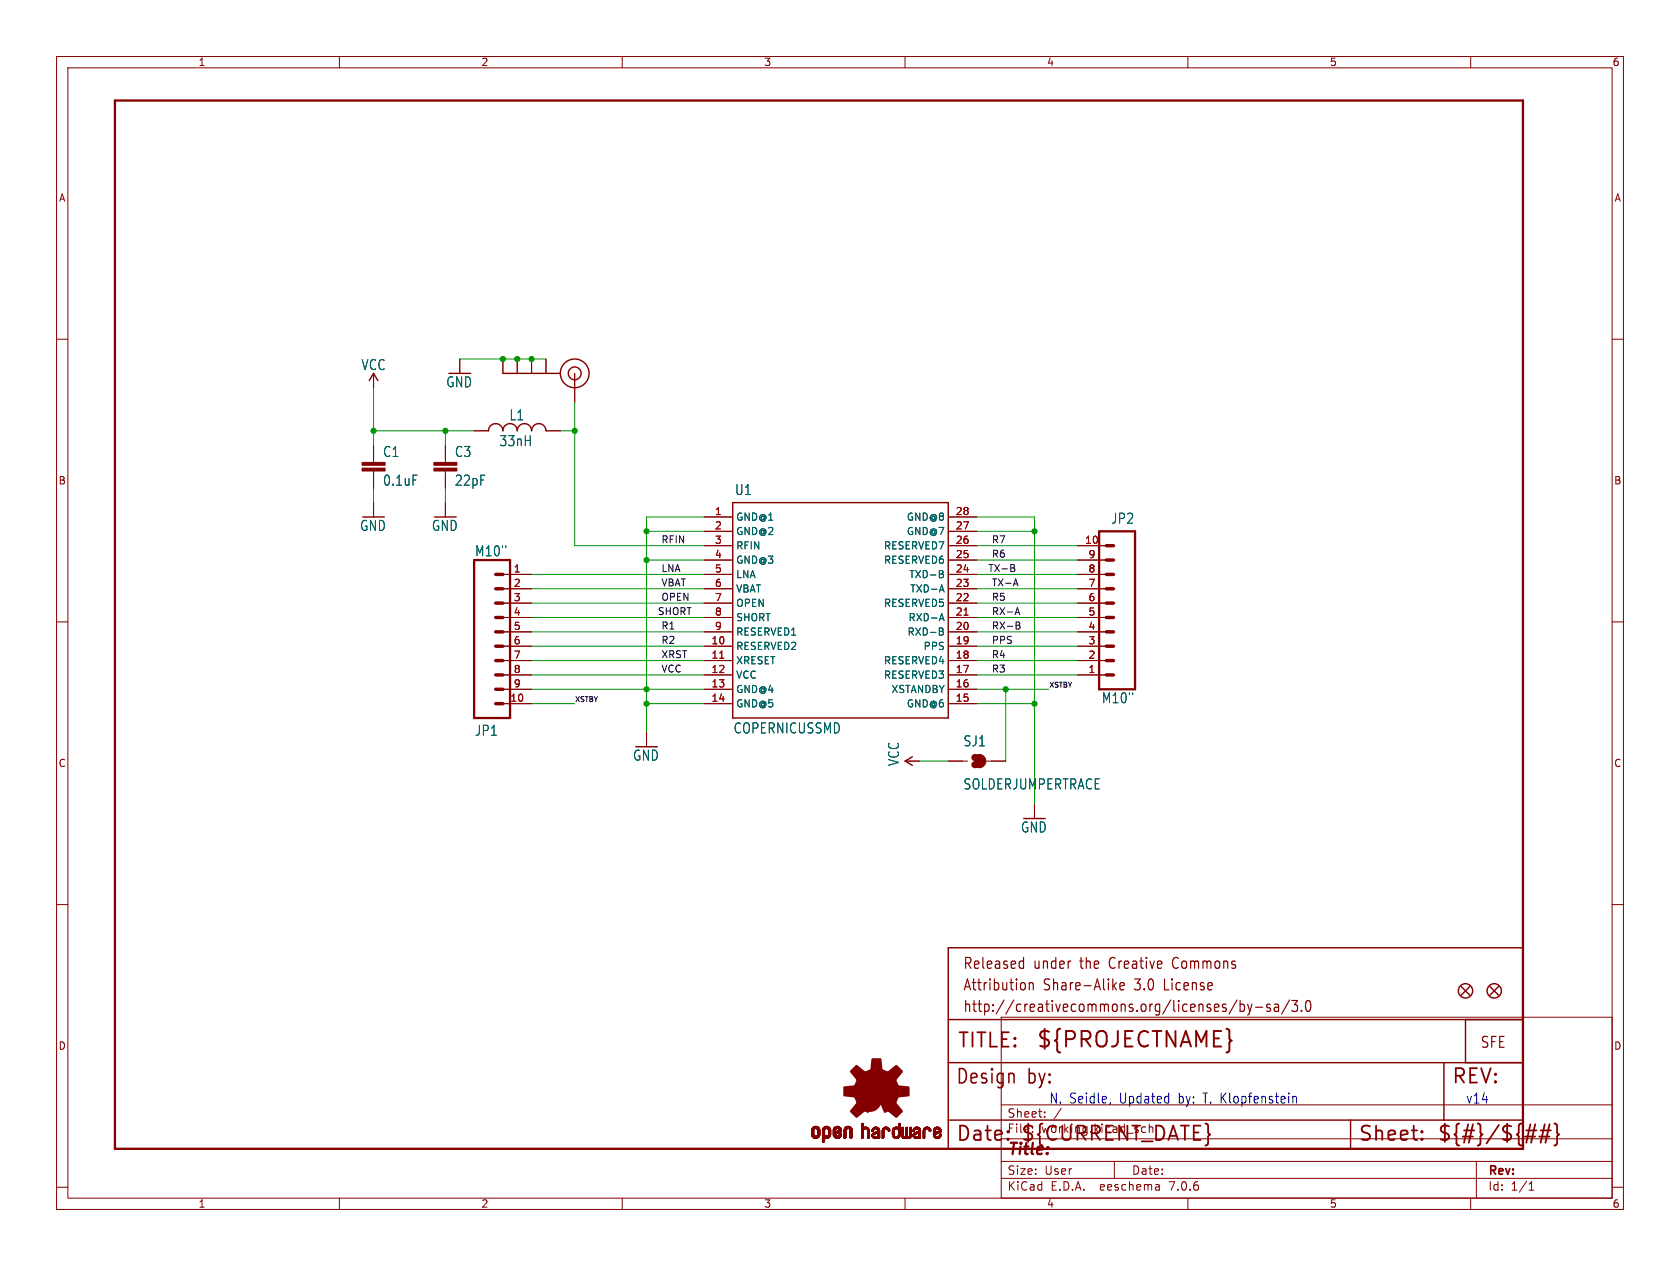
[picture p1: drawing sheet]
<svg xmlns="http://www.w3.org/2000/svg" width="297mm" height="224mm" viewBox="0 0 297 224" stroke-linecap="round" stroke-linejoin="round" font-family="sans-serif">
<defs><g id="words">
<text font-size="3.8" fill="#840000" x="183.1" y="185.7">${PROJECTNAME}</text>
<g font-size="3.5" fill="#840000">
<text x="169.2" y="185.7">TITLE:</text>
<text x="168.9" y="192.1">Design</text>
<text x="181.6" y="192.1">by:</text>
<text x="256.5" y="192.1">REV:</text>
<text x="168.9" y="202.2">Date:</text>
<text x="180.3" y="202.2">${CURRENT_DATE}</text>
<text x="240" y="202.2">Sheet:</text>
<text x="254" y="202.2">${#}/${##}</text>
</g>
<text font-size="2.8" fill="#840000" x="178" y="204.8">Title:</text>
<g font-size="2.7" fill="#840000">
<text x="170.2" y="171.7">Released</text>
<text x="182.7" y="171.7">under</text>
<text x="191.1" y="171.7">the</text>
<text x="196.5" y="171.7">Creative</text>
<text x="208" y="171.7">Commons</text>
<text x="170.2" y="175.5">Attribution</text>
<text x="170.2" y="179.3">http://creativecommons.org/licenses/by-sa/3.0</text>
<text x="184.5" y="175.5">Share-Alike</text>
<text x="200.8" y="175.5">3.0</text>
<text x="206.2" y="175.5">License</text>
<text x="261.6" y="185.6">SFE</text>
</g>
<g font-size="2.5" fill="#006464">
<text x="63.8" y="65.7">VCC</text>
<text x="78.8" y="68.7">GND</text>
<text x="90" y="74.6">L1</text>
<text x="67.6" y="81">C1</text>
<text x="80.3" y="81">C3</text>
<text x="88.2" y="79.1">33nH</text>
<text x="67.6" y="86.1">0.1uF</text>
<text x="80.3" y="86.1">22pF</text>
<text x="129.8" y="87.8">U1</text>
<text x="63.6" y="94.1">GND</text>
<text x="76.3" y="94.1">GND</text>
<text x="196.3" y="92.9">JP2</text>
<text x="83.9" y="98.6">M10&quot;</text>
<text x="194.7" y="124.6">M10&quot;</text>
<text x="83.9" y="130.4">JP1</text>
<text x="129.6" y="129.9">COPERNICUSSMD</text>
<text x="111.8" y="134.8">GND</text>
<text x="159.1" y="135.6" transform="rotate(-90 159.1 135.6)">VCC</text>
<text x="170.2" y="132.2">SJ1</text>
<text x="170.2" y="139.8">SOLDERJUMPERTRACE</text>
<text x="180.4" y="147.5">GND</text>
</g>
<g font-size="2.5" fill="#0000c2">
<text x="185.4" y="195.3">N. Seidle,</text>
<text x="198" y="195.3">Updated</text>
<text x="208.5" y="195.3">by:</text>
<text x="213" y="195.3">T. Klopfenstein</text>
<text x="259.1" y="195.3">v14</text>
</g>
<g font-size="2.1" fill="#840000">
<text x="178" y="197.9">Sheet:</text>
<text x="178" y="200.6">File:</text>
<text x="184.1" y="200.6">working.kicad_sch</text>
<text x="178" y="208">Size:</text>
<text x="184.7" y="208">User</text>
<text x="200" y="208">Date:</text>
<text x="263" y="208.2">Rev:</text>
<text x="178" y="210.8">KiCad</text>
<text x="185.7" y="210.8">E.D.A.</text>
<text x="194.6" y="210.8">eeschema</text>
<text x="207" y="210.8">7.0.6</text>
<text x="263" y="210.8">Id:</text>
<text x="267.1" y="210.8">1/1</text>
</g>
<g font-size="1.8" fill="#840000">
<text x="35" y="11.9">1</text>
<text x="85" y="11.9">2</text>
<text x="135" y="11.9">3</text>
<text x="185" y="11.9">4</text>
<text x="235" y="11.9">5</text>
<text x="285" y="11.9">6</text>
<text x="10.3" y="35.9">A</text>
<text x="285.3" y="35.9">A</text>
<text x="10.3" y="85.9">B</text>
<text x="285.3" y="85.9">B</text>
<text x="10.3" y="135.9">C</text>
<text x="285.3" y="135.9">C</text>
<text x="10.3" y="185.9">D</text>
<text x="285.3" y="185.9">D</text>
<text x="35" y="213.8">1</text>
<text x="85" y="213.8">2</text>
<text x="135" y="213.8">3</text>
<text x="185" y="213.8">4</text>
<text x="235" y="213.8">5</text>
<text x="285" y="213.8">6</text>
</g>
<g font-size="1.8" fill="#a90000">
<text x="126.3" y="91.2">1</text>
<text x="126.3" y="93.7">2</text>
<text x="168.9" y="93.7">27</text>
<text x="168.9" y="91.2">28</text>
<text x="90.7" y="101.3">1</text>
<text x="126.3" y="96.3">3</text>
<text x="126.3" y="98.8">4</text>
<text x="126.3" y="101.3">5</text>
<text x="168.9" y="101.3">24</text>
<text x="168.9" y="98.8">25</text>
<text x="168.9" y="96.3">26</text>
<text x="191.7" y="96.3">10</text>
<text x="192.3" y="101.3">8</text>
<text x="192.3" y="98.8">9</text>
<text x="90.7" y="103.9">2</text>
<text x="90.7" y="106.4">3</text>
<text x="126.3" y="103.9">6</text>
<text x="126.3" y="106.4">7</text>
<text x="168.9" y="106.4">22</text>
<text x="168.9" y="103.9">23</text>
<text x="192.3" y="106.4">6</text>
<text x="192.3" y="103.9">7</text>
<text x="90.7" y="109">4</text>
<text x="90.7" y="111.5">5</text>
<text x="126.3" y="109">8</text>
<text x="126.3" y="111.5">9</text>
<text x="168.9" y="111.5">20</text>
<text x="168.9" y="109">21</text>
<text x="192.3" y="111.5">4</text>
<text x="192.3" y="109">5</text>
<text x="90.7" y="114">6</text>
<text x="90.7" y="116.6">7</text>
<text x="90.7" y="119.1">8</text>
<text x="125.7" y="114">10</text>
<text x="125.7" y="116.6">11</text>
<text x="125.7" y="119.1">12</text>
<text x="168.9" y="119.1">17</text>
<text x="168.9" y="116.6">18</text>
<text x="168.9" y="114">19</text>
<text x="192.3" y="119.1">1</text>
<text x="192.3" y="116.6">2</text>
<text x="192.3" y="114">3</text>
<text x="90.1" y="124.2">10</text>
<text x="90.7" y="121.7">9</text>
<text x="125.7" y="121.7">13</text>
<text x="125.7" y="124.2">14</text>
<text x="168.9" y="124.2">15</text>
<text x="168.9" y="121.7">16</text>
</g>
<g font-size="1.8" fill="#006464">
<text x="130" y="92.3">GND@1</text>
<text x="130" y="94.8">GND@2</text>
<text x="160.2" y="94.8">GND@7</text>
<text x="160.2" y="92.3">GND@8</text>
<text x="130" y="97.4">RFIN</text>
<text x="130" y="99.9">GND@3</text>
<text x="156.2" y="99.9">RESERVED6</text>
<text x="156.2" y="97.4">RESERVED7</text>
<text x="130" y="102.5">LNA</text>
<text x="130" y="105">VBAT</text>
<text x="130" y="107.5">OPEN</text>
<text x="156.2" y="107.5">RESERVED5</text>
<text x="160.6" y="102.5">TXD-B</text>
<text x="160.8" y="105">TXD-A</text>
<text x="130" y="110.1">SHORT</text>
<text x="130" y="112.6">RESERVED1</text>
<text x="160.3" y="112.6">RXD-B</text>
<text x="160.5" y="110.1">RXD-A</text>
<text x="130" y="115.2">RESERVED2</text>
<text x="130" y="117.7">XRESET</text>
<text x="156.2" y="117.7">RESERVED4</text>
<text x="163.2" y="115.2">PPS</text>
<text x="130" y="120.2">VCC</text>
<text x="130" y="122.8">GND@4</text>
<text x="130" y="125.3">GND@5</text>
<text x="156.2" y="120.2">RESERVED3</text>
<text x="157.5" y="122.8">XSTANDBY</text>
<text x="160.2" y="125.3">GND@6</text>
</g>
<g font-size="1.7" fill="#0f0f0f">
<text x="116.8" y="101.3">LNA</text>
<text x="116.8" y="96.2">RFIN</text>
<text x="174.6" y="101.3">TX-B</text>
<text x="175.3" y="98.7">R6</text>
<text x="175.3" y="96.2">R7</text>
<text x="116.8" y="103.8">VBAT</text>
<text x="116.8" y="106.3">OPEN</text>
<text x="175.3" y="103.8">TX-A</text>
<text x="175.3" y="106.3">R5</text>
<text x="116.2" y="108.9">SHORT</text>
<text x="116.8" y="111.4">R1</text>
<text x="116.8" y="114">R2</text>
<text x="175.3" y="108.9">RX-A</text>
<text x="175.3" y="111.4">RX-B</text>
<text x="175.3" y="114">PPS</text>
<text x="116.8" y="119">VCC</text>
<text x="116.8" y="116.5">XRST</text>
<text x="175.3" y="119">R3</text>
<text x="175.3" y="116.5">R4</text>
</g>
<g font-size="1.2" fill="#0f0f0f">
<text x="101.6" y="124.2">XSTBY</text>
<text x="185.4" y="121.7">XSTBY</text>
</g>
</g></defs>
<g fill="none" stroke="#840000" stroke-width=".18">
<path d="M10 10h277v203.9h-277zM12 12h273v199.9h-273zM60 10v2M110 10v2M160 10v2M210 10v2M260 10v2M10 60h2M285 60h2M66 66v2.6M66 78.7v3.1M78.7 78.7v3.1"/>
<path d="M81.3 63.5v2.5M83.8 76.2h2.6M88.9 63.5v2.5M91.4 63.5v2.5M94 63.5v2.5M96.5 76.2h2.6M96.5 63.5v2.5M101.6 66v5.1M66 83.3v3.1M66 88.9v2.5M78.7 83.3v3.1M78.7 88.9v2.5"/>
<path d="M124.5 96.5h5M124.5 99.1h5M124.5 91.4h5M124.5 94h5M167.6 96.5h5.1M167.6 99.1h5.1M167.6 91.4h5.1M167.6 94h5.1M190.5 96.5h5.1M190.5 99.1h5.1M10 110h2M88.9 119.4h5.1"/>
<path d="M88.9 116.8h5.1M88.9 114.3h5.1M88.9 111.8h5.1M88.9 109.2h5.1M88.9 106.7h5.1M88.9 104.1h5.1M88.9 101.6h5.1M124.5 119.4h5M124.5 116.8h5M124.5 114.3h5M124.5 111.8h5M124.5 109.2h5"/>
<path d="M124.5 106.7h5M124.5 104.1h5M124.5 101.6h5M167.6 119.4h5.1M167.6 116.8h5.1M167.6 114.3h5.1M167.6 111.8h5.1M167.6 109.2h5.1M167.6 106.7h5.1M167.6 104.1h5.1M167.6 101.6h5.1M190.5 119.4h5.1"/>
<path d="M190.5 116.8h5.1M190.5 114.3h5.1M190.5 111.8h5.1M190.5 109.2h5.1M190.5 106.7h5.1M190.5 104.1h5.1M190.5 101.6h5.1M285 110h2M88.9 124.5h5.1M88.9 121.9h5.1M114.3 129.5v2.6M124.5 124.5h5"/>
<path d="M124.5 121.9h5M160 134.6h2.6M167.6 134.6h3.5M167.6 124.5h5.1M167.6 121.9h5.1M174.4 134.6h3.4M10 160h2M182.9 142.2v2.6M285 160h2M177 179.9h108v32h-108zM177 195.4h108M184.7 197.5v.1"/>
<path d="M184.7 196.7v.1M187.6 196l-1.3 2M10 210h2M60 211.9v2M110 211.9v2M160 211.9v2M177 208.4h108M177 205.4h108M177 201.4h108M197 205.4v3M204.9 209.6l.1 .9M205 210.4l-.2 .1"/>
<path d="M205 209.9h-.2M210 211.9v2M260 211.9v2M261 205.4v6.5M270.3 210.5h.9M270.3 209.4l.4-.4v1.5M285 210h2"/>
</g>
<g fill="none" stroke="#840000" stroke-width=".25">
<path d="M65.3 67.3l.7-1.3 .8 1.3M86.4 76.2a1.27 1.27 0 0 1 1.2-1.3 1.27 1.27 0 0 1 1.3 1.3 1.27 1.27 0 0 1 1.3-1.3 1.27 1.27 0 0 1 1.2 1.3 1.27 1.27 0 0 1 1.3-1.3 1.27 1.27 0 0 1 1.3 1.3 1.27 1.27 0 0 1 1.2-1.3 1.27 1.27 0 0 1 1.3 1.3M88.9 66h10.2M129.5 88.9h38.1v38.1h-38.1zM161.3 133.9l-1.3 .7 1.3 .8M167.6 167.6h101.6v35.6h-101.6zM258.3 174.5l1.5 1.5M259.8 174.5l-1.5 1.5M263.4 174.5l1.5 1.5M264.9 174.5l-1.5 1.5M167.6 198.1h101.6M167.6 180.3h101.6"/>
<path d="M167.6 188h101.6M238.8 198.1v5.1M255.3 188v10.1M259.1 180.3v7.7"/>
<circle cx="101.6" cy="66" r="2.54"/>
<circle cx="101.6" cy="66" r="1.14"/>
<circle cx="259.1" cy="175.3" r="1.27"/>
<circle cx="264.2" cy="175.3" r="1.27"/>
</g>
<g fill="none" stroke="#840000" stroke-width=".32">
<path d="M269.8 199.9h1.8M271.4 198.9l-.7 3.2M272.4 199.9h1.8M273.1 198.9l-.7 3.2M273.9 198.9l-.7 3.2M274.8 198.7l.3 .2 .2 .2v1.2l.3 .4-.3 .3v1.2l-.2 .3-.3 .1M178.2 201.4l.1 .1-.1 .1M251.4 201.4l.1 .1-.1 .1M251.4 201.4l-.1 .1 .1 .1M251.4 200.1v.2M251.4 201.4v.2M251.4 200.1l.1 .1-.1 .1"/>
<path d="M251.4 200.1l-.1 .1 .1 .1M269.6 201h1.8M272.1 201h1.8"/>
</g>
<g fill="none" stroke="#840000" stroke-width=".21">
<path d="M180.5 170l.4 .1M180.9 169.3v2M180.9 171.2l-.4 .1M181.2 174v.9M182 173.8v1.3M182 174a.4 .4 0 0 1 .6-.1l.1 1.2M196.9 174.4l.5 .7M197.4 173.8l-.7 .7M198 174.4l.8-.1-.1-.4-.5-.1-.2 .3 .1 .9 .1 .1 .5-.1M218.7 176.9l-1.4 2.5M219.2 177v1.9M219.2 177.7l.5-.1 .3 .4v.5l-.1 .3-.2 .1-.5-.1"/>
<path d="M220.6 177.6l.4 1.3M221 178.9l-.2 .5-.2 .1M221.3 177.6l-.3 1.3M222 178.2h1.2M224.5 177.7l-.3-.1a.34 .34 0 0 0-.3 .3 .34 .34 0 0 0 .3 .4h.2a.34 .34 0 0 1 .2 .3 .34 .34 0 0 1-.2 .3l-.5-.1M225.3 177.7l.2-.1 .5 .1v1.2M226 178.1l-.5 .1a.4 .4 0 0 0-.3 .3 .4 .4 0 0 0 .3 .4l.5-.1M228 176.9l-1.4 2.5M228.4 177h1l-.6 .7a.45 .45 0 0 1 .6 .4v.4l-.2 .3-.6 .1-.2-.2M230.1 178.7v.2M231 177.1a.37 .37 0 0 1 .4-.1 .37 .37 0 0 1 .3 .3v.9a.71 .71 0 0 1-.4 .7h-.1a1.44 1.44 0 0 1-.2-1.8z"/>
</g>
<g fill="#840000" stroke="#840000" stroke-width=".18">
<path d="M76.7 82.8h4.1v.5h-4.1z"/>
<path d="M76.7 81.8h4.1v.5h-4.1z"/>
<path d="M143.5 200.7h.4z"/>
<path d="M143.5 200.6l.4 .1z"/>
<path d="M143.5 200.6h.4z"/>
<path d="M143.5 200.5l.4 .1z"/>
<path d="M143.5 200.5h.4z"/>
<path d="M143.5 200.4l.4 .1z"/>
<path d="M143.5 200.4h.4z"/>
<path d="M143.5 200.3l.4 .1z"/>
<path d="M143.5 200.3h.4z"/>
<path d="M143.5 200.2l.4 .1z"/>
<path d="M143.5 200.2h.4z"/>
<path d="M143.5 200.1l.4 .1z"/>
<path d="M143.5 200.1h.4z"/>
<path d="M143.5 200l.4 .1z"/>
<path d="M143.5 200h.4z"/>
<path d="M143.5 199.9l.4 .1z"/>
<path d="M143.5 199.9h.4z"/>
<path d="M143.5 199.8l.4 .1z"/>
<path d="M143.5 199.8h.4z"/>
<path d="M143.5 200.8h.5z"/>
<path d="M143.5 200.8h.4z"/>
<path d="M143.5 200.7l.4 .1z"/>
<path d="M143.5 199.7l.4 .1z"/>
<path d="M143.5 200.9h.5z"/>
<path d="M143.5 200.8l.5 .1z"/>
<path d="M143.5 199.7h.4z"/>
<path d="M143.5 199.7h.5z"/>
<path d="M143.5 200.9h.6z"/>
<path d="M143.5 199.6l.6 .1z"/>
<path d="M143.6 200.9l.5 .1z"/>
<path d="M143.6 199.6h.5z"/>
<path d="M143.6 201h1.3z"/>
<path d="M143.6 201h.6z"/>
<path d="M143.6 199.6h1.2z"/>
<path d="M143.6 201h1.2z"/>
<path d="M143.6 199.5l1.2 .1z"/>
<path d="M143.6 201l1.2 .1z"/>
<path d="M143.6 199.5h1.2z"/>
<path d="M143.6 201.1h1.2z"/>
<path d="M143.7 201.1h1.1z"/>
<path d="M143.7 199.5h1.1z"/>
<path d="M143.7 201.1h1z"/>
<path d="M143.7 199.4l1 .1z"/>
<path d="M143.7 201.1l1 .1z"/>
<path d="M143.7 199.4h1z"/>
<path d="M143.7 201.2h1z"/>
<path d="M143.8 201.2h.9z"/>
<path d="M143.8 199.4h.9z"/>
<path d="M143.8 201.2h.8z"/>
<path d="M143.8 199.4h.8z"/>
<path d="M143.8 199.3l.8 .1z"/>
<path d="M143.8 199.3h.8z"/>
<path d="M143.8 201.2l.8 .1z"/>
<path d="M143.8 201.3h.8z"/>
<path d="M143.9 199.3h.7z"/>
<path d="M143.9 201.3h.7z"/>
<path d="M143.9 201.3h.6z"/>
<path d="M143.9 199.3h.6z"/>
<path d="M144 199.3h.4z"/>
<path d="M144 201.3h.4z"/>
<path d="M144 199.2l.4 .1z"/>
<path d="M144.1 199.2h.3z"/>
<path d="M144.1 201.3l.2 .1z"/>
<path d="M144.1 201.4h.2z"/>
<path d="M144.1 199.2h.2z"/>
<path d="M144.3 199.6h.6z"/>
<path d="M144.3 201h.6z"/>
<path d="M144.3 200.9l.6 .1z"/>
<path d="M144.3 200.9h.6z"/>
<path d="M144.3 199.6l.6 .1z"/>
<path d="M144.4 200.9h.5z"/>
<path d="M144.4 199.7h.5z"/>
<path d="M144.5 200.8l.4 .1z"/>
<path d="M144.5 199.7h.4z"/>
<path d="M144.5 200.8h.4z"/>
<path d="M144.5 199.7l.4 .1z"/>
<path d="M144.5 199.8h.4z"/>
<path d="M144.5 200.7l.4 .1z"/>
<path d="M144.5 200.7h.4z"/>
<path d="M144.5 199.9h.4z"/>
<path d="M144.5 199.8l.4 .1z"/>
<path d="M144.5 200.6l.4 .1z"/>
<path d="M144.5 200.6h.4z"/>
<path d="M144.5 200.5l.4 .1z"/>
<path d="M144.5 200.5h.4z"/>
<path d="M144.5 200.4l.4 .1z"/>
<path d="M144.5 200.4h.4z"/>
<path d="M144.5 200.3l.4 .1z"/>
<path d="M144.5 200.3h.4z"/>
<path d="M144.5 200.2l.4 .1z"/>
<path d="M144.5 200.2h.4z"/>
<path d="M144.5 200.1l.4 .1z"/>
<path d="M144.5 200.1h.4z"/>
<path d="M144.5 200l.4 .1z"/>
<path d="M144.5 200h.4z"/>
<path d="M144.5 199.9l.4 .1z"/>
<path d="M145.4 202h.2z"/>
<path d="M145.4 202h.3z"/>
<path d="M145.4 201.9l.3 .1z"/>
<path d="M145.4 201.9h.3z"/>
<path d="M145.4 201.9h.4z"/>
<path d="M145.4 201.8l.4 .1z"/>
<path d="M145.4 201.8h.4z"/>
<path d="M145.4 201.7l.4 .1z"/>
<path d="M145.4 201.7h.4z"/>
<path d="M145.4 201.6l.4 .1z"/>
<path d="M145.4 201.6h.4z"/>
<path d="M145.4 201.5l.4 .1z"/>
<path d="M145.4 201.5h.4z"/>
<path d="M145.4 201.4l.4 .1z"/>
<path d="M145.4 201.4h.4z"/>
<path d="M145.4 201.3l.4 .1z"/>
<path d="M145.4 201.3h.4z"/>
<path d="M145.4 201.3h1z"/>
<path d="M145.4 201.3h1.1z"/>
<path d="M145.4 201.2l1.1 .1z"/>
<path d="M145.4 201.2h1.1z"/>
<path d="M145.4 201.2h1.2z"/>
<path d="M145.4 201.1l1.2 .1z"/>
<path d="M145.4 201.1h1.2z"/>
<path d="M145.4 201.1h1.3z"/>
<path d="M145.4 201l1.3 .1z"/>
<path d="M145.4 201h1.3z"/>
<path d="M145.4 201h1.4z"/>
<path d="M145.4 201h.7z"/>
<path d="M145.4 200.9l.6 .1z"/>
<path d="M145.4 200.9h.6z"/>
<path d="M145.4 200.9h.5z"/>
<path d="M145.4 200.8l.5 .1z"/>
<path d="M145.4 200.8h.5z"/>
<path d="M145.4 200.8h.4z"/>
<path d="M145.4 200.7l.4 .1z"/>
<path d="M145.4 200.7h.4z"/>
<path d="M145.4 200.6l.4 .1z"/>
<path d="M145.4 200.6h.4z"/>
<path d="M145.4 200.5l.4 .1z"/>
<path d="M145.4 200.5h.4z"/>
<path d="M145.4 200.4l.4 .1z"/>
<path d="M145.4 200.4h.4z"/>
<path d="M145.4 200.3l.4 .1z"/>
<path d="M145.4 200.3h.4z"/>
<path d="M145.4 200.2l.4 .1z"/>
<path d="M145.4 200.2h.4z"/>
<path d="M145.4 200.1l.4 .1z"/>
<path d="M145.4 200.1h.4z"/>
<path d="M145.4 200l.4 .1z"/>
<path d="M145.4 200h.4z"/>
<path d="M145.4 199.9l.4 .1z"/>
<path d="M145.4 199.9h.4z"/>
<path d="M145.4 199.8l.4 .1z"/>
<path d="M145.4 199.8h.4z"/>
<path d="M145.4 199.8h.5z"/>
<path d="M145.4 202h.1z"/>
<path d="M145.4 199.7l.5 .1z"/>
<path d="M145.4 202l.1 .1z"/>
<path d="M145.4 199.7h.5z"/>
<path d="M145.4 199.7h.6z"/>
<path d="M145.5 199.7h.5z"/>
<path d="M145.5 199.6l.5 .1z"/>
<path d="M145.5 199.6h.5z"/>
<path d="M145.5 199.6h1.3z"/>
<path d="M145.5 199.6h1.2z"/>
<path d="M145.5 199.5l1.2 .1z"/>
<path d="M145.5 199.5h1.2z"/>
<path d="M145.6 199.5h1.1z"/>
<path d="M145.6 199.4l1.1 .1z"/>
<path d="M145.6 199.4h1z"/>
<path d="M145.7 199.4h.9z"/>
<path d="M145.7 199.3l.8 .1z"/>
<path d="M145.7 199.3h.8z"/>
<path d="M145.8 199.3h.7z"/>
<path d="M145.8 199.3h.6z"/>
<path d="M145.9 201.3h.5z"/>
<path d="M145.9 199.3h.5z"/>
<path d="M145.9 201.3h.4z"/>
<path d="M145.9 199.3h.4z"/>
<path d="M145.9 199.2l.4 .1z"/>
<path d="M146 201.3h.3z"/>
<path d="M146 199.2h.3z"/>
<path d="M146 201.3l.3 .1z"/>
<path d="M146 199.2h.2z"/>
<path d="M146 201.4h.2z"/>
<path d="M146.2 199.6h.6z"/>
<path d="M146.2 201h.6z"/>
<path d="M146.2 200.9l.6 .1z"/>
<path d="M146.3 200.9h.5z"/>
<path d="M146.3 199.6l.5 .1z"/>
<path d="M146.3 199.7h.5z"/>
<path d="M146.4 200.9h.4z"/>
<path d="M146.4 199.7h.4z"/>
<path d="M146.4 200.8l.4 .1z"/>
<path d="M146.4 200.8h.4z"/>
<path d="M146.4 199.7l.4 .1z"/>
<path d="M146.4 199.8h.4z"/>
<path d="M146.4 200.8h.5z"/>
<path d="M146.4 199.8h.5z"/>
<path d="M146.5 200.7l.4 .1z"/>
<path d="M146.5 200.7h.4z"/>
<path d="M146.5 199.8l.4 .1z"/>
<path d="M146.5 199.8h.4z"/>
<path d="M146.5 199.9h.4z"/>
<path d="M146.5 200.6l.4 .1z"/>
<path d="M146.5 200.6h.4z"/>
<path d="M146.5 200.5l.4 .1z"/>
<path d="M146.5 200.5h.4z"/>
<path d="M146.5 200.4l.4 .1z"/>
<path d="M146.5 200.4h.4z"/>
<path d="M146.5 200.3l.4 .1z"/>
<path d="M146.5 200.3h.4z"/>
<path d="M146.5 200.2l.4 .1z"/>
<path d="M146.5 200.2h.4z"/>
<path d="M146.5 200.1l.4 .1z"/>
<path d="M146.5 200.1h.4z"/>
<path d="M146.5 200l.4 .1z"/>
<path d="M146.5 200h.4z"/>
<path d="M146.5 199.9l.4 .1z"/>
<path d="M147.3 200.8h.4z"/>
<path d="M147.3 200.7l.4 .1z"/>
<path d="M147.3 200.7h.4z"/>
<path d="M147.3 200.6l.4 .1z"/>
<path d="M147.3 200.6h.4z"/>
<path d="M147.3 200.6h.5z"/>
<path d="M147.3 200.6h.6z"/>
<path d="M147.3 200.5l.6 .1z"/>
<path d="M147.3 200.5h.6z"/>
<path d="M147.3 200.5h.7z"/>
<path d="M147.3 200.5h.8z"/>
<path d="M147.3 200.4l.8 .1z"/>
<path d="M147.3 200.4h.9z"/>
<path d="M147.3 200.4h1z"/>
<path d="M147.3 200.3l1 .1z"/>
<path d="M147.3 200.3h1.1z"/>
<path d="M147.3 200.3h1.2z"/>
<path d="M147.3 200.2l1.3 .1z"/>
<path d="M147.3 200.2h1.3z"/>
<path d="M147.3 200.2h1.4z"/>
<path d="M147.3 200.2h.4z"/>
<path d="M147.3 200.1l.4 .1z"/>
<path d="M147.3 200.1h.4z"/>
<path d="M147.3 200l.4 .1z"/>
<path d="M147.3 200h.4z"/>
<path d="M147.3 199.9l.4 .1z"/>
<path d="M147.3 199.9h.4z"/>
<path d="M147.3 199.8l.4 .1z"/>
<path d="M147.3 199.8h.4z"/>
<path d="M147.3 200.9h.5z"/>
<path d="M147.3 200.8l.5 .1z"/>
<path d="M147.3 200.8h.5z"/>
<path d="M147.3 199.8h.5z"/>
<path d="M147.3 199.7l.5 .1z"/>
<path d="M147.3 199.7h.5z"/>
<path d="M147.4 200.9h.5z"/>
<path d="M147.4 199.7h.4z"/>
<path d="M147.4 199.7h.5z"/>
<path d="M147.4 200.9l.5 .1z"/>
<path d="M147.4 199.6l.5 .1z"/>
<path d="M147.4 199.6h.5z"/>
<path d="M147.4 201h1.3z"/>
<path d="M147.4 201h.6z"/>
<path d="M147.4 199.6h.6z"/>
<path d="M147.4 199.6h1.3z"/>
<path d="M147.4 201h1.2z"/>
<path d="M147.4 199.5l1.3 .1z"/>
<path d="M147.4 199.5h1.2z"/>
<path d="M147.4 201l1.2 .1z"/>
<path d="M147.5 201.1h1.1z"/>
<path d="M147.5 199.5h1.1z"/>
<path d="M147.5 199.4l1.1 .1z"/>
<path d="M147.5 201.1h1z"/>
<path d="M147.5 201.1l1 .1z"/>
<path d="M147.5 199.4h1.1z"/>
<path d="M147.5 201.2h1z"/>
<path d="M147.5 199.4h1z"/>
<path d="M147.6 201.2h.9z"/>
<path d="M147.6 199.4h.9z"/>
<path d="M147.6 201.2h.8z"/>
<path d="M147.6 199.3l.8 .1z"/>
<path d="M147.6 201.2l.8 .1z"/>
<path d="M147.6 199.3h.8z"/>
<path d="M147.7 201.3h.7z"/>
<path d="M147.7 199.3h.7z"/>
<path d="M147.7 199.3h.6z"/>
<path d="M147.7 201.3h.6z"/>
<path d="M147.8 199.3h.5z"/>
<path d="M147.8 201.3h.5z"/>
<path d="M147.8 200.2h.9z"/>
<path d="M147.8 200.1l.9 .1z"/>
<path d="M147.8 199.3h.4z"/>
<path d="M147.8 201.3h.4z"/>
<path d="M147.8 200.1h.9z"/>
<path d="M147.9 199.2l.3 .1z"/>
<path d="M147.9 201.3h.3z"/>
<path d="M147.9 201.3l.3 .1z"/>
<path d="M147.9 200.1h.8z"/>
<path d="M147.9 199.2h.3z"/>
<path d="M147.9 201.4h.2z"/>
<path d="M147.9 199.2h.2z"/>
<path d="M148 200.1h.7z"/>
<path d="M148.1 200l.6 .1z"/>
<path d="M148.1 200h.6z"/>
<path d="M148.1 199.6h.6z"/>
<path d="M148.1 201h.6z"/>
<path d="M148.2 200.9l.5 .1z"/>
<path d="M148.2 200h.5z"/>
<path d="M148.2 200.9h.5z"/>
<path d="M148.2 199.6l.5 .1z"/>
<path d="M148.2 199.7h.5z"/>
<path d="M148.3 200.9h.4z"/>
<path d="M148.3 199.7h.4z"/>
<path d="M148.3 200h.4z"/>
<path d="M148.3 199.7l.4 .1z"/>
<path d="M148.3 200.8l.4 .1z"/>
<path d="M148.3 199.8h.4z"/>
<path d="M148.3 200.8h.4z"/>
<path d="M148.3 199.9l.4 .1z"/>
<path d="M148.3 199.9h.4z"/>
<path d="M148.3 199.8l.4 .1z"/>
<path d="M148.4 200.7l.3 .1z"/>
<path d="M148.4 200.7h.3z"/>
<path d="M148.4 200.6l.3 .1z"/>
<path d="M148.4 200.6h.3z"/>
<path d="M148.4 200.5l.3 .1z"/>
<path d="M148.5 200.5h.2z"/>
<path d="M148.6 200.5h.1z"/>
<path d="M149.2 201.3h.3z"/>
<path d="M149.2 201.2l.3 .1z"/>
<path d="M149.2 201.2h.3z"/>
<path d="M149.2 201.2h.4z"/>
<path d="M149.2 201.1l.4 .1z"/>
<path d="M149.2 201.1h.4z"/>
<path d="M149.2 201l.4 .1z"/>
<path d="M149.2 201h.4z"/>
<path d="M149.2 200.9l.4 .1z"/>
<path d="M149.2 200.9h.4z"/>
<path d="M149.2 200.8l.4 .1z"/>
<path d="M149.2 200.8h.4z"/>
<path d="M149.2 200.7l.4 .1z"/>
<path d="M149.2 200.7h.4z"/>
<path d="M149.2 200.6l.4 .1z"/>
<path d="M149.2 200.6h.4z"/>
<path d="M149.2 200.5l.4 .1z"/>
<path d="M149.2 200.5h.4z"/>
<path d="M149.2 200.4l.4 .1z"/>
<path d="M149.2 200.4h.4z"/>
<path d="M149.2 200.3l.4 .1z"/>
<path d="M149.2 200.3h.4z"/>
<path d="M149.2 200.2l.4 .1z"/>
<path d="M149.2 200.2h.4z"/>
<path d="M149.2 200.1l.4 .1z"/>
<path d="M149.2 200.1h.4z"/>
<path d="M149.2 200l.4 .1z"/>
<path d="M149.2 200h.4z"/>
<path d="M149.2 199.9l.4 .1z"/>
<path d="M149.2 199.9h.4z"/>
<path d="M149.2 199.8l.4 .1z"/>
<path d="M149.2 201.3h.2z"/>
<path d="M149.2 199.8h.4z"/>
<path d="M149.2 199.8h.5z"/>
<path d="M149.3 199.7l.4 .1z"/>
<path d="M149.3 199.7h.4z"/>
<path d="M149.3 199.7h.5z"/>
<path d="M149.3 199.6l.5 .1z"/>
<path d="M149.3 199.6h.5z"/>
<path d="M149.3 199.6h.6z"/>
<path d="M149.3 199.6h1.3z"/>
<path d="M149.3 199.5l1.3 .1z"/>
<path d="M149.3 199.5h1.3z"/>
<path d="M149.3 199.5h1.2z"/>
<path d="M149.4 199.5h1.1z"/>
<path d="M149.4 199.4l1.1 .1z"/>
<path d="M149.4 199.4h1.1z"/>
<path d="M149.5 199.4h.9z"/>
<path d="M149.5 199.3l.9 .1z"/>
<path d="M149.5 199.3h.8z"/>
<path d="M149.6 199.3h.7z"/>
<path d="M149.6 199.3h.6z"/>
<path d="M149.7 199.3h.5z"/>
<path d="M149.8 199.2l.3 .1z"/>
<path d="M149.8 199.2h.3z"/>
<path d="M149.9 199.2h.2z"/>
<path d="M150 199.6h.6z"/>
<path d="M150.1 199.6h.5z"/>
<path d="M150.1 199.6l.5 .1z"/>
<path d="M150.1 199.7h.5z"/>
<path d="M150.2 199.7h.4z"/>
<path d="M150.2 199.7l.5 .1z"/>
<path d="M150.2 199.7h.5z"/>
<path d="M150.2 199.8h.5z"/>
<path d="M150.3 199.8h.4z"/>
<path d="M150.3 199.8l.4 .1z"/>
<path d="M150.3 201.3h.3z"/>
<path d="M150.3 201.2l.3 .1z"/>
<path d="M150.3 201.2h.3z"/>
<path d="M150.3 201.2h.4z"/>
<path d="M150.3 201.1l.4 .1z"/>
<path d="M150.3 201.1h.4z"/>
<path d="M150.3 201l.4 .1z"/>
<path d="M150.3 201h.4z"/>
<path d="M150.3 200.9l.4 .1z"/>
<path d="M150.3 200.9h.4z"/>
<path d="M150.3 200.8l.4 .1z"/>
<path d="M150.3 200.8h.4z"/>
<path d="M150.3 200.7l.4 .1z"/>
<path d="M150.3 200.7h.4z"/>
<path d="M150.3 200.6l.4 .1z"/>
<path d="M150.3 200.6h.4z"/>
<path d="M150.3 200.5l.4 .1z"/>
<path d="M150.3 200.5h.4z"/>
<path d="M150.3 200.4l.4 .1z"/>
<path d="M150.3 200.4h.4z"/>
<path d="M150.3 200.3l.4 .1z"/>
<path d="M150.3 200.3h.4z"/>
<path d="M150.3 200.2l.4 .1z"/>
<path d="M150.3 200.2h.4z"/>
<path d="M150.3 200.1l.4 .1z"/>
<path d="M150.3 200.1h.4z"/>
<path d="M150.3 200l.4 .1z"/>
<path d="M150.3 200h.4z"/>
<path d="M150.3 199.9l.4 .1z"/>
<path d="M150.3 199.9h.4z"/>
<path d="M150.3 201.3h.2z"/>
<path d="M150.3 201.3h.1z"/>
<path d="M152.3 201.3h.2z"/>
<path d="M152.3 198.9h.3z"/>
<path d="M152.3 201.3l.1 .1z"/>
<path d="M152.3 201.3h.3z"/>
<path d="M152.3 201.2l.3 .1z"/>
<path d="M152.3 201.2h.3z"/>
<path d="M152.3 201.1l.3 .1z"/>
<path d="M152.3 201.1h.3z"/>
<path d="M152.3 201l.3 .1z"/>
<path d="M152.3 201h.3z"/>
<path d="M152.3 200.9l.3 .1z"/>
<path d="M152.3 200.9h.3z"/>
<path d="M152.3 200.8l.3 .1z"/>
<path d="M152.3 200.8h.3z"/>
<path d="M152.3 200.7l.3 .1z"/>
<path d="M152.3 200.7h.3z"/>
<path d="M152.3 200.6l.3 .1z"/>
<path d="M152.3 200.6h.3z"/>
<path d="M152.3 200.5l.3 .1z"/>
<path d="M152.3 200.5h.3z"/>
<path d="M152.3 200.4l.3 .1z"/>
<path d="M152.3 200.4h.3z"/>
<path d="M152.3 200.3l.3 .1z"/>
<path d="M152.3 200.3h.3z"/>
<path d="M152.3 200.2l.3 .1z"/>
<path d="M152.3 200.2h.3z"/>
<path d="M152.3 200.1l.3 .1z"/>
<path d="M152.3 200.1h.3z"/>
<path d="M152.3 200l.3 .1z"/>
<path d="M152.3 200h.3z"/>
<path d="M152.3 199.9l.3 .1z"/>
<path d="M152.3 199.9h.3z"/>
<path d="M152.3 199.9h.4z"/>
<path d="M152.3 199.8l.4 .1z"/>
<path d="M152.3 199.8h.4z"/>
<path d="M152.3 199.7l.5 .1z"/>
<path d="M152.3 199.7h.5z"/>
<path d="M152.3 199.7h.6z"/>
<path d="M152.3 199.6l.7 .1z"/>
<path d="M152.3 199.6h1.3z"/>
<path d="M152.3 199.6h1.2z"/>
<path d="M152.3 199.5l1.2 .1z"/>
<path d="M152.3 199.5h1.2z"/>
<path d="M152.3 199.5h1.1z"/>
<path d="M152.3 199.4l1.1 .1z"/>
<path d="M152.3 199.4h1z"/>
<path d="M152.3 199.4h.3z"/>
<path d="M152.3 199.3l.3 .1z"/>
<path d="M152.3 199.3h.3z"/>
<path d="M152.3 199.2l.3 .1z"/>
<path d="M152.3 199.2h.3z"/>
<path d="M152.3 199.1l.3 .1z"/>
<path d="M152.3 199.1h.3z"/>
<path d="M152.3 199l.3 .1z"/>
<path d="M152.3 199h.3z"/>
<path d="M152.3 198.9l.3 .1z"/>
<path d="M152.3 198.8l.3 .1z"/>
<path d="M152.3 198.8h.3z"/>
<path d="M152.4 198.8h.2z"/>
<path d="M152.4 198.7l.2 .1z"/>
<path d="M152.4 198.7h.2z"/>
<path d="M152.5 198.7h.1z"/>
<path d="M152.7 199.4h.6z"/>
<path d="M152.8 199.4h.5z"/>
<path d="M152.8 199.4h.4z"/>
<path d="M153 199.4h.1z"/>
<path d="M153.1 199.6l.5 .1z"/>
<path d="M153.1 199.7h.5z"/>
<path d="M153.2 199.7h.4z"/>
<path d="M153.3 199.7h.3z"/>
<path d="M153.3 199.7l.3 .1z"/>
<path d="M153.3 199.8h.4z"/>
<path d="M153.3 199.8l.4 .1z"/>
<path d="M153.4 199.9h.3z"/>
<path d="M153.4 200h.3z"/>
<path d="M153.4 199.9l.3 .1z"/>
<path d="M153.4 201.3l.1 .1z"/>
<path d="M153.4 201.3h.1z"/>
<path d="M153.4 201.3h.2z"/>
<path d="M153.4 201.3h.3z"/>
<path d="M153.4 201.2l.3 .1z"/>
<path d="M153.4 201.2h.3z"/>
<path d="M153.4 201.1l.3 .1z"/>
<path d="M153.4 201.1h.3z"/>
<path d="M153.4 201l.3 .1z"/>
<path d="M153.4 201h.3z"/>
<path d="M153.4 200.9l.3 .1z"/>
<path d="M153.4 200.9h.3z"/>
<path d="M153.4 200.8l.3 .1z"/>
<path d="M153.4 200.8h.3z"/>
<path d="M153.4 200.7l.3 .1z"/>
<path d="M153.4 200.7h.3z"/>
<path d="M153.4 200.6l.3 .1z"/>
<path d="M153.4 200.6h.3z"/>
<path d="M153.4 200.5l.3 .1z"/>
<path d="M153.4 200.5h.3z"/>
<path d="M153.4 200.4l.3 .1z"/>
<path d="M153.4 200.4h.3z"/>
<path d="M153.4 200.3l.3 .1z"/>
<path d="M153.4 200.3h.3z"/>
<path d="M153.4 200.2l.3 .1z"/>
<path d="M153.4 200.2h.3z"/>
<path d="M153.4 200.1l.3 .1z"/>
<path d="M153.4 200.1h.3z"/>
<path d="M153.4 200l.3 .1z"/>
<path d="M154.1 200.9h.4z"/>
<path d="M154.1 200.9h.3z"/>
<path d="M154.1 200.8l.3 .1z"/>
<path d="M154.1 200.8h.3z"/>
<path d="M154.1 200.8h.4z"/>
<path d="M154.1 200.1h.2z"/>
<path d="M154.1 200.1h.3z"/>
<path d="M154.1 200l.3 .1z"/>
<path d="M154.1 200h.3z"/>
<path d="M154.2 201h.3z"/>
<path d="M154.2 200.9l.3 .1z"/>
<path d="M154.2 200.9h.3z"/>
<path d="M154.2 200.7l.3 .1z"/>
<path d="M154.2 200.7h.3z"/>
<path d="M154.2 200.1v.1z"/>
<path d="M154.2 200.1h.1z"/>
<path d="M154.2 200h.2z"/>
<path d="M154.2 199.9l.2 .1z"/>
<path d="M154.2 199.9h.2z"/>
<path d="M154.2 200.6l.4 .1z"/>
<path d="M154.2 199.9h.3z"/>
<path d="M154.2 199.8l.3 .1z"/>
<path d="M154.2 201.1h.4z"/>
<path d="M154.2 201l.4 .1z"/>
<path d="M154.2 200.6h.4z"/>
<path d="M154.2 200.6h.5z"/>
<path d="M154.2 199.8h.3z"/>
<path d="M154.2 201.1h.8z"/>
<path d="M154.2 201.1h.5z"/>
<path d="M154.2 199.8h.4z"/>
<path d="M154.2 200.6h.6z"/>
<path d="M154.2 199.7l.4 .1z"/>
<path d="M154.2 199.7h.4z"/>
<path d="M154.2 200.5l.6 .1z"/>
<path d="M154.2 201.1l.8 .1z"/>
<path d="M154.2 200.5h.6z"/>
<path d="M154.3 201.2h.7z"/>
<path d="M154.3 200.5h.6z"/>
<path d="M154.3 199.7h.3z"/>
<path d="M154.3 199.7h.4z"/>
<path d="M154.3 199.7h.5z"/>
<path d="M154.3 199.6l.5 .1z"/>
<path d="M154.3 199.6h1.1z"/>
<path d="M154.3 200.5h.7z"/>
<path d="M154.3 201.2l.7 .1z"/>
<path d="M154.3 199.6h1z"/>
<path d="M154.3 201.3h.7z"/>
<path d="M154.3 200.4l.8 .1z"/>
<path d="M154.4 201.3h.6z"/>
<path d="M154.4 200.4h.7z"/>
<path d="M154.4 199.5l.9 .1z"/>
<path d="M154.4 199.5h.9z"/>
<path d="M154.4 200.4h1.1z"/>
<path d="M154.4 199.5h.8z"/>
<path d="M154.5 199.5h.7z"/>
<path d="M154.5 200.4h1z"/>
<path d="M154.5 201.3h.5z"/>
<path d="M154.5 199.4l.7 .1z"/>
<path d="M154.5 201.3l.5 .1z"/>
<path d="M154.5 199.4h.6z"/>
<path d="M154.5 201.4h.5z"/>
<path d="M154.5 200.3l1 .1z"/>
<path d="M154.6 201.4h.4z"/>
<path d="M154.6 200.3h.9z"/>
<path d="M154.6 199.4h.5z"/>
<path d="M154.6 199.4h.4z"/>
<path d="M154.7 200.3h.8z"/>
<path d="M154.8 201.1h.2z"/>
<path d="M154.8 200.2l.7 .1z"/>
<path d="M154.8 200.2h.7z"/>
<path d="M154.8 199.4h.1z"/>
<path d="M154.9 199.6l.5 .1z"/>
<path d="M154.9 200.2h.6z"/>
<path d="M154.9 199.7h.5z"/>
<path d="M155 200.2h.5z"/>
<path d="M155 199.7h.4z"/>
<path d="M155 200.1l.5 .1z"/>
<path d="M155 200.1h.5z"/>
<path d="M155.1 199.7h.3z"/>
<path d="M155.1 200.1h.4z"/>
<path d="M155.1 199.7l.3 .1z"/>
<path d="M155.1 199.8h.3z"/>
<path d="M155.1 199.8h.4z"/>
<path d="M155.2 200.4h.3z"/>
<path d="M155.2 200.1h.3z"/>
<path d="M155.2 199.8h.3z"/>
<path d="M155.2 199.9h.3z"/>
<path d="M155.2 199.8l.3 .1z"/>
<path d="M155.2 200l.3 .1z"/>
<path d="M155.2 200.5h.3z"/>
<path d="M155.2 200.4l.3 .1z"/>
<path d="M155.2 200h.3z"/>
<path d="M155.2 199.9l.3 .1z"/>
<path d="M155.2 201.3h.2z"/>
<path d="M155.2 201.3h.3z"/>
<path d="M155.2 201.2l.3 .1z"/>
<path d="M155.2 201.2h.3z"/>
<path d="M155.2 201.1l.3 .1z"/>
<path d="M155.2 201.1h.3z"/>
<path d="M155.2 201l.3 .1z"/>
<path d="M155.2 201h.3z"/>
<path d="M155.2 200.9l.3 .1z"/>
<path d="M155.2 200.9h.3z"/>
<path d="M155.2 200.8l.3 .1z"/>
<path d="M155.2 200.8h.3z"/>
<path d="M155.2 200.7l.3 .1z"/>
<path d="M155.2 200.7h.3z"/>
<path d="M155.2 200.6l.3 .1z"/>
<path d="M155.2 200.6h.3z"/>
<path d="M155.2 200.5l.3 .1z"/>
<path d="M155.2 201.3l.1 .1z"/>
<path d="M156 201.3l.1 .1z"/>
<path d="M156 201.3h.1z"/>
<path d="M156 201.3h.2z"/>
<path d="M156 201.2l.2 .1z"/>
<path d="M156 201.2h.2z"/>
<path d="M156 201.2h.3z"/>
<path d="M156 201.1l.3 .1z"/>
<path d="M156 201.1h.3z"/>
<path d="M156 201l.3 .1z"/>
<path d="M156 201h.3z"/>
<path d="M156 200.9l.3 .1z"/>
<path d="M156 200.9h.3z"/>
<path d="M156 200.8l.3 .1z"/>
<path d="M156 200.8h.3z"/>
<path d="M156 200.7l.3 .1z"/>
<path d="M156 200.7h.3z"/>
<path d="M156 200.6l.3 .1z"/>
<path d="M156 200.6h.3z"/>
<path d="M156 200.5l.3 .1z"/>
<path d="M156 200.5h.3z"/>
<path d="M156 200.4l.3 .1z"/>
<path d="M156 200.4h.3z"/>
<path d="M156 200.3l.3 .1z"/>
<path d="M156 200.3h.3z"/>
<path d="M156 200.2l.3 .1z"/>
<path d="M156 200.2h.3z"/>
<path d="M156 200.1l.3 .1z"/>
<path d="M156 200.1h.3z"/>
<path d="M156 200l.3 .1z"/>
<path d="M156 200h.3z"/>
<path d="M156 199.9l.3 .1z"/>
<path d="M156 199.9h.3z"/>
<path d="M156 199.8l.3 .1z"/>
<path d="M156 199.8h.3z"/>
<path d="M156 199.8h.4z"/>
<path d="M156 199.7l.4 .1z"/>
<path d="M156 199.7h.4z"/>
<path d="M156.1 199.7h.4z"/>
<path d="M156.1 199.7h.5z"/>
<path d="M156.1 199.6l.5 .1z"/>
<path d="M156.1 199.6h1.1z"/>
<path d="M156.1 199.6h1z"/>
<path d="M156.2 199.5l.9 .1z"/>
<path d="M156.2 199.5h.9z"/>
<path d="M156.2 199.5h.8z"/>
<path d="M156.3 199.5h.7z"/>
<path d="M156.3 199.4l.7 .1z"/>
<path d="M156.3 199.4h.7z"/>
<path d="M156.4 199.4h.5z"/>
<path d="M156.5 199.4h.3z"/>
<path d="M156.6 199.4h.1z"/>
<path d="M156.7 199.6l.5 .1z"/>
<path d="M156.7 199.7h.5z"/>
<path d="M156.8 199.7h.4z"/>
<path d="M156.9 199.7h.3z"/>
<path d="M156.9 199.7l.4 .1z"/>
<path d="M156.9 199.8h.4z"/>
<path d="M157 199.8h.3z"/>
<path d="M157 199.9h.3z"/>
<path d="M157 199.8l.3 .1z"/>
<path d="M157 200h.3z"/>
<path d="M157 199.9l.3 .1z"/>
<path d="M157 200l.3 .1z"/>
<path d="M157.1 200.1h.1z"/>
<path d="M157.1 200.1h.2z"/>
<path d="M157.8 200.7h.3z"/>
<path d="M157.8 200.6l.3 .1z"/>
<path d="M157.8 200.6h.3z"/>
<path d="M157.8 200.5l.3 .1z"/>
<path d="M157.8 200.5h.3z"/>
<path d="M157.8 200.4l.3 .1z"/>
<path d="M157.8 200.4h.3z"/>
<path d="M157.8 200.3l.3 .1z"/>
<path d="M157.8 200.3h.3z"/>
<path d="M157.8 200.2l.3 .1z"/>
<path d="M157.8 200.2h.3z"/>
<path d="M157.8 200.1l.3 .1z"/>
<path d="M157.8 200.1h.3z"/>
<path d="M157.8 200l.3 .1z"/>
<path d="M157.8 200.8h.3z"/>
<path d="M157.8 200.7l.3 .1z"/>
<path d="M157.8 200h.3z"/>
<path d="M157.8 199.9l.3 .1z"/>
<path d="M157.8 199.9h.3z"/>
<path d="M157.8 200.9h.3z"/>
<path d="M157.8 200.8l.3 .1z"/>
<path d="M157.8 199.8l.3 .1z"/>
<path d="M157.8 199.8h.3z"/>
<path d="M157.8 201h.4z"/>
<path d="M157.8 200.9l.3 .1z"/>
<path d="M157.8 199.8h.4z"/>
<path d="M157.8 199.7l.4 .1z"/>
<path d="M157.8 199.7h.4z"/>
<path d="M157.9 201l.4 .1z"/>
<path d="M157.9 199.7h.3z"/>
<path d="M157.9 201.1h.4z"/>
<path d="M157.9 199.7h.4z"/>
<path d="M157.9 201.1h.5z"/>
<path d="M157.9 201.1h1.1z"/>
<path d="M157.9 199.7h.5z"/>
<path d="M157.9 199.6l.5 .1z"/>
<path d="M157.9 199.6h1.2z"/>
<path d="M157.9 201.1l1.1 .1z"/>
<path d="M157.9 201.2h1.1z"/>
<path d="M158 201.2h.9z"/>
<path d="M158 199.6h1.1z"/>
<path d="M158 199.5l1.1 .1z"/>
<path d="M158 199.5h1.1z"/>
<path d="M158 201.2l.9 .1z"/>
<path d="M158 201.3h.9z"/>
<path d="M158.1 201.3h.8z"/>
<path d="M158.1 199.5h1z"/>
<path d="M158.1 201.3h.7z"/>
<path d="M158.1 199.4l1 .1z"/>
<path d="M158.1 199.4h.7z"/>
<path d="M158.2 201.3h.6z"/>
<path d="M158.2 201.3h.5z"/>
<path d="M158.2 199.4h.5z"/>
<path d="M158.2 201.3l.5 .1z"/>
<path d="M158.2 201.4h.5z"/>
<path d="M158.3 199.4h.3z"/>
<path d="M158.4 199.4h.1z"/>
<path d="M158.5 199.6l.6 .1z"/>
<path d="M158.5 201.1h.5z"/>
<path d="M158.5 199.7h.6z"/>
<path d="M158.6 201.1h.4z"/>
<path d="M158.6 199.7h.5z"/>
<path d="M158.6 201l.4 .1z"/>
<path d="M158.7 201h.4z"/>
<path d="M158.7 199.7h.4z"/>
<path d="M158.7 199.7l.4 .1z"/>
<path d="M158.7 199.8h.4z"/>
<path d="M158.8 200.9l.3 .1z"/>
<path d="M158.8 200.9h.3z"/>
<path d="M158.8 199.8h.3z"/>
<path d="M158.8 199.8l.3 .1z"/>
<path d="M158.8 199.4h.3z"/>
<path d="M158.8 199.9h.3z"/>
<path d="M158.8 200.8l.3 .1z"/>
<path d="M158.8 200.8h.3z"/>
<path d="M158.8 200.7l.3 .1z"/>
<path d="M158.8 200.7h.3z"/>
<path d="M158.8 200.6h.3z"/>
<path d="M158.8 200.5h.3z"/>
<path d="M158.8 200.4h.3z"/>
<path d="M158.8 200.3h.3z"/>
<path d="M158.8 200.2h.3z"/>
<path d="M158.8 200.1l.3 .1z"/>
<path d="M158.8 200.1h.3z"/>
<path d="M158.8 200h.3z"/>
<path d="M158.8 199.9l.3 .1z"/>
<path d="M158.8 199.3l.3 .1z"/>
<path d="M158.8 199.3h.3z"/>
<path d="M158.8 199.2l.3 .1z"/>
<path d="M158.8 199.2h.3z"/>
<path d="M158.8 199.1l.3 .1z"/>
<path d="M158.8 199.1h.3z"/>
<path d="M158.8 199l.3 .1z"/>
<path d="M158.8 199h.3z"/>
<path d="M158.8 198.9h.3z"/>
<path d="M158.8 198.8l.3 .1z"/>
<path d="M158.8 198.8h.3z"/>
<path d="M158.8 200.6l.3 .1z"/>
<path d="M158.8 200.5l.3 .1z"/>
<path d="M158.8 200.4l.3 .1z"/>
<path d="M158.8 200.3l.3 .1z"/>
<path d="M158.8 200.2l.3 .1z"/>
<path d="M158.8 200l.3 .1z"/>
<path d="M158.8 198.9l.3 .1z"/>
<path d="M158.9 198.8h.2z"/>
<path d="M158.9 198.7l.2 .1z"/>
<path d="M158.9 198.7h.2z"/>
<path d="M159 198.7h.1z"/>
<path d="M159.4 200.9h.3z"/>
<path d="M159.4 200.8l.3 .1z"/>
<path d="M159.4 200.8h.3z"/>
<path d="M159.4 200.7l.3 .1z"/>
<path d="M159.4 200.7h.3z"/>
<path d="M159.4 200.6l.3 .1z"/>
<path d="M159.4 200.6h.3z"/>
<path d="M159.4 200.5l.3 .1z"/>
<path d="M159.4 200.5h.3z"/>
<path d="M159.4 200.4l.3 .1z"/>
<path d="M159.4 200.4h.3z"/>
<path d="M159.4 200.3l.3 .1z"/>
<path d="M159.4 200.3h.3z"/>
<path d="M159.4 200.2l.3 .1z"/>
<path d="M159.4 200.2h.3z"/>
<path d="M159.4 200.1l.3 .1z"/>
<path d="M159.4 200.1h.3z"/>
<path d="M159.4 200l.3 .1z"/>
<path d="M159.4 200h.3z"/>
<path d="M159.4 199.9l.3 .1z"/>
<path d="M159.4 199.9h.3z"/>
<path d="M159.4 199.8l.3 .1z"/>
<path d="M159.4 199.8h.3z"/>
<path d="M159.4 199.7l.3 .1z"/>
<path d="M159.4 199.7h.3z"/>
<path d="M159.4 199.6l.3 .1z"/>
<path d="M159.4 199.6h.3z"/>
<path d="M159.4 199.5l.3 .1z"/>
<path d="M159.4 199.5h.3z"/>
<path d="M159.4 201h.4z"/>
<path d="M159.4 201h.3z"/>
<path d="M159.4 200.9l.3 .1z"/>
<path d="M159.4 201.1h.4z"/>
<path d="M159.4 201l.4 .1z"/>
<path d="M159.5 201.1h1.6z"/>
<path d="M159.5 201.1h.3z"/>
<path d="M159.5 199.5h.2z"/>
<path d="M159.5 201.1h1.5z"/>
<path d="M159.5 201.1l1.5 .1z"/>
<path d="M159.5 199.4l.2 .1z"/>
<path d="M159.5 201.2h1.5z"/>
<path d="M159.5 199.4h.2z"/>
<path d="M159.6 201.2l1.4 .1z"/>
<path d="M159.6 201.3h1.4z"/>
<path d="M159.6 199.4h.1z"/>
<path d="M159.6 201.3h1.3z"/>
<path d="M159.6 201.3h.6z"/>
<path d="M159.7 201.3h.5z"/>
<path d="M159.7 201.3h.4z"/>
<path d="M159.7 201.3l.4 .1z"/>
<path d="M159.7 201.4h.4z"/>
<path d="M160 201.1h.6z"/>
<path d="M160 201.1h.5z"/>
<path d="M160 201l.5 .1z"/>
<path d="M160 201h.5z"/>
<path d="M160.1 201h.4z"/>
<path d="M160.1 201h.3z"/>
<path d="M160.1 200.9l.3 .1z"/>
<path d="M160.1 200.9h.3z"/>
<path d="M160.1 200.8l.3 .1z"/>
<path d="M160.1 200.8h.3z"/>
<path d="M160.1 200.7l.3 .1z"/>
<path d="M160.1 200.7h.3z"/>
<path d="M160.1 200.6h.3z"/>
<path d="M160.1 200.5h.3z"/>
<path d="M160.1 200.4l.3 .1z"/>
<path d="M160.1 200.6l.3 .1z"/>
<path d="M160.1 200.5l.3 .1z"/>
<path d="M160.1 200.4h.3z"/>
<path d="M160.1 200.3l.3 .1z"/>
<path d="M160.1 200.3h.3z"/>
<path d="M160.1 200.2l.3 .1z"/>
<path d="M160.1 200.2h.3z"/>
<path d="M160.1 200.1l.3 .1z"/>
<path d="M160.1 200.1h.3z"/>
<path d="M160.1 200l.3 .1z"/>
<path d="M160.1 200h.3z"/>
<path d="M160.1 199.9l.3 .1z"/>
<path d="M160.1 199.9h.3z"/>
<path d="M160.1 199.8l.3 .1z"/>
<path d="M160.1 199.8h.3z"/>
<path d="M160.1 199.7l.3 .1z"/>
<path d="M160.1 199.7h.3z"/>
<path d="M160.1 199.6l.3 .1z"/>
<path d="M160.1 199.6h.3z"/>
<path d="M160.1 199.5l.3 .1z"/>
<path d="M160.1 199.5h.3z"/>
<path d="M160.2 199.5h.2z"/>
<path d="M160.2 199.4l.2 .1z"/>
<path d="M160.2 199.4h.2z"/>
<path d="M160.3 201.3h.6z"/>
<path d="M160.3 199.4h.1z"/>
<path d="M160.4 201.3h.5z"/>
<path d="M160.4 201.3l.4 .1z"/>
<path d="M160.4 201.4h.4z"/>
<path d="M160.7 201.1h.4z"/>
<path d="M160.7 201l.4 .1z"/>
<path d="M160.8 201h.3z"/>
<path d="M160.8 200.9l.3 .1z"/>
<path d="M160.8 200.9h.3z"/>
<path d="M160.8 200.8l.3 .1z"/>
<path d="M160.8 200.8h.3z"/>
<path d="M160.8 200.7l.3 .1z"/>
<path d="M160.8 200.7h.3z"/>
<path d="M160.8 200.6l.3 .1z"/>
<path d="M160.8 200.6h.3z"/>
<path d="M160.8 200.5l.3 .1z"/>
<path d="M160.8 200.5h.3z"/>
<path d="M160.8 200.4l.3 .1z"/>
<path d="M160.8 200.4h.3z"/>
<path d="M160.8 200.3l.3 .1z"/>
<path d="M160.8 200.3h.3z"/>
<path d="M160.8 200.2l.3 .1z"/>
<path d="M160.8 200.2h.3z"/>
<path d="M160.8 200.1l.3 .1z"/>
<path d="M160.8 200.1h.3z"/>
<path d="M160.8 200l.3 .1z"/>
<path d="M160.8 200h.3z"/>
<path d="M160.8 199.9l.3 .1z"/>
<path d="M160.8 199.9h.3z"/>
<path d="M160.8 199.8l.3 .1z"/>
<path d="M160.8 199.8h.3z"/>
<path d="M160.8 199.7l.3 .1z"/>
<path d="M160.8 199.7h.3z"/>
<path d="M160.8 199.6l.3 .1z"/>
<path d="M160.8 199.6h.3z"/>
<path d="M160.8 199.5l.3 .1z"/>
<path d="M160.8 199.5h.3z"/>
<path d="M160.9 199.5h.2z"/>
<path d="M160.9 199.4l.2 .1z"/>
<path d="M160.9 199.4h.2z"/>
<path d="M161 199.4h.1z"/>
<path d="M161.4 200.9h.3z"/>
<path d="M161.4 200.8l.3 .1z"/>
<path d="M161.4 200.8h.3z"/>
<path d="M161.4 200.7l.3 .1z"/>
<path d="M161.4 200.7h.3z"/>
<path d="M161.4 201h.4z"/>
<path d="M161.4 201h.3z"/>
<path d="M161.4 200.9l.3 .1z"/>
<path d="M161.4 200.7h.4z"/>
<path d="M161.4 200.1l.1 .1z"/>
<path d="M161.4 200.1h.1z"/>
<path d="M161.4 200.1h.2z"/>
<path d="M161.4 200.1h.3z"/>
<path d="M161.4 200l.3 .1z"/>
<path d="M161.4 200h.3z"/>
<path d="M161.4 199.9l.3 .1z"/>
<path d="M161.4 199.9h.3z"/>
<path d="M161.4 201.1h.5z"/>
<path d="M161.4 201l.4 .1z"/>
<path d="M161.4 200.6l.4 .1z"/>
<path d="M161.4 200.6h.4z"/>
<path d="M161.4 200.6h.5z"/>
<path d="M161.4 199.8l.3 .1z"/>
<path d="M161.4 199.8h.4z"/>
<path d="M161.4 201.1h.8z"/>
<path d="M161.5 201.1h.7z"/>
<path d="M161.5 200.6h.5z"/>
<path d="M161.5 199.8h.3z"/>
<path d="M161.5 199.7l.3 .1z"/>
<path d="M161.5 200.5l.5 .1z"/>
<path d="M161.5 199.7h.3z"/>
<path d="M161.5 199.7h.4z"/>
<path d="M161.5 201.1h.8z"/>
<path d="M161.5 200.5h.6z"/>
<path d="M161.5 201.1l.8 .1z"/>
<path d="M161.5 201.2h.8z"/>
<path d="M161.5 200.5h.7z"/>
<path d="M161.5 199.7h.5z"/>
<path d="M161.5 199.6l.5 .1z"/>
<path d="M161.6 201.2h.7z"/>
<path d="M161.6 199.6h1z"/>
<path d="M161.6 200.5h.6z"/>
<path d="M161.6 200.5h.7z"/>
<path d="M161.6 201.2l.7 .1z"/>
<path d="M161.6 200.4l.7 .1z"/>
<path d="M161.6 201.3h.7z"/>
<path d="M161.6 200.4h.8z"/>
<path d="M161.6 199.5l1 .1z"/>
<path d="M161.6 199.5h1z"/>
<path d="M161.6 199.5h.9z"/>
<path d="M161.7 201.3h.6z"/>
<path d="M161.7 199.5h.8z"/>
<path d="M161.7 200.4h.7z"/>
<path d="M161.7 200.4h1z"/>
<path d="M161.7 199.4l.7 .1z"/>
<path d="M161.8 200.4h.9z"/>
<path d="M161.8 201.3l.5 .1z"/>
<path d="M161.8 199.4h.6z"/>
<path d="M161.8 201.4h.4z"/>
<path d="M161.8 200.3l.9 .1z"/>
<path d="M161.8 200.3h.9z"/>
<path d="M161.8 199.4h.5z"/>
<path d="M161.9 199.4h.4z"/>
<path d="M161.9 200.3h.8z"/>
<path d="M162 200.3h.7z"/>
<path d="M162 200.2l.7 .1z"/>
<path d="M162 200.2h.7z"/>
<path d="M162 199.4h.1z"/>
<path d="M162.1 201.1h.1z"/>
<path d="M162.1 200.2h.6z"/>
<path d="M162.1 199.6l.5 .1z"/>
<path d="M162.1 199.7h.5z"/>
<path d="M162.2 199.7h.4z"/>
<path d="M162.2 200.2h.5z"/>
<path d="M162.2 199.7h.5z"/>
<path d="M162.2 200.1l.5 .1z"/>
<path d="M162.3 200.1h.4z"/>
<path d="M162.3 199.7h.4z"/>
<path d="M162.3 199.7l.4 .1z"/>
<path d="M162.3 199.8h.4z"/>
<path d="M162.4 199.8h.3z"/>
<path d="M162.4 200.1h.3z"/>
<path d="M162.4 199.8l.3 .1z"/>
<path d="M162.4 199.9h.3z"/>
<path d="M162.4 200.4h.3z"/>
<path d="M162.5 200.4h.2z"/>
<path d="M162.5 200l.2 .1z"/>
<path d="M162.5 199.9h.2z"/>
<path d="M162.5 200.4l.2 .1z"/>
<path d="M162.5 200h.2z"/>
<path d="M162.5 199.9l.2 .1z"/>
<path d="M162.5 201.3l.1 .1z"/>
<path d="M162.5 201.3h.1z"/>
<path d="M162.5 201.3h.2z"/>
<path d="M162.5 201.2l.2 .1z"/>
<path d="M162.5 201.2h.2z"/>
<path d="M162.5 201.1l.2 .1z"/>
<path d="M162.5 201.1h.2z"/>
<path d="M162.5 201l.2 .1z"/>
<path d="M162.5 201h.2z"/>
<path d="M162.5 200.9l.2 .1z"/>
<path d="M162.5 200.9h.2z"/>
<path d="M162.5 200.8l.2 .1z"/>
<path d="M162.5 200.8h.2z"/>
<path d="M162.5 200.7l.2 .1z"/>
<path d="M162.5 200.7h.2z"/>
<path d="M162.5 200.6l.2 .1z"/>
<path d="M162.5 200.6h.2z"/>
<path d="M162.5 200.5l.2 .1z"/>
<path d="M162.5 200.5h.2z"/>
<path d="M163.2 201.3l.1 .1z"/>
<path d="M163.2 201.3h.1z"/>
<path d="M163.2 201.3h.2z"/>
<path d="M163.2 201.3h.3z"/>
<path d="M163.2 201.2l.3 .1z"/>
<path d="M163.2 201.2h.3z"/>
<path d="M163.2 201.1l.3 .1z"/>
<path d="M163.2 201.1h.3z"/>
<path d="M163.2 201l.3 .1z"/>
<path d="M163.2 201h.3z"/>
<path d="M163.2 200.9l.3 .1z"/>
<path d="M163.2 200.9h.3z"/>
<path d="M163.2 200.8l.3 .1z"/>
<path d="M163.2 200.8h.3z"/>
<path d="M163.2 200.7l.3 .1z"/>
<path d="M163.2 200.7h.3z"/>
<path d="M163.2 200.6l.3 .1z"/>
<path d="M163.2 200.6h.3z"/>
<path d="M163.2 200.5l.3 .1z"/>
<path d="M163.2 200.5h.3z"/>
<path d="M163.2 200.4l.3 .1z"/>
<path d="M163.2 200.4h.3z"/>
<path d="M163.2 200.3l.3 .1z"/>
<path d="M163.2 200.3h.3z"/>
<path d="M163.2 200.2l.3 .1z"/>
<path d="M163.2 200.2h.3z"/>
<path d="M163.2 200.1l.3 .1z"/>
<path d="M163.2 200.1h.3z"/>
<path d="M163.2 200l.3 .1z"/>
<path d="M163.2 200h.3z"/>
<path d="M163.2 199.9l.3 .1z"/>
<path d="M163.2 199.9h.3z"/>
<path d="M163.2 199.8l.4 .1z"/>
<path d="M163.2 199.8h.4z"/>
<path d="M163.3 199.8h.3z"/>
<path d="M163.3 199.7l.3 .1z"/>
<path d="M163.3 199.7h.4z"/>
<path d="M163.3 199.7h.5z"/>
<path d="M163.3 199.6l.5 .1z"/>
<path d="M163.3 199.6h1.1z"/>
<path d="M163.4 199.6h1z"/>
<path d="M163.4 199.5l1 .1z"/>
<path d="M163.4 199.5h1z"/>
<path d="M163.4 199.5h.9z"/>
<path d="M163.5 199.5h.8z"/>
<path d="M163.5 199.4l.7 .1z"/>
<path d="M163.6 199.4h.6z"/>
<path d="M163.6 199.4h.5z"/>
<path d="M163.7 199.4h.4z"/>
<path d="M163.8 199.4h.2z"/>
<path d="M163.9 199.6l.6 .1z"/>
<path d="M164 199.7h.5z"/>
<path d="M164.1 199.7h.4z"/>
<path d="M164.1 199.7l.4 .1z"/>
<path d="M164.2 199.8h.3z"/>
<path d="M164.2 199.9h.4z"/>
<path d="M164.2 199.8l.4 .1z"/>
<path d="M164.3 199.9h.3z"/>
<path d="M164.3 200h.3z"/>
<path d="M164.3 199.9l.3 .1z"/>
<path d="M164.3 200.1h.2z"/>
<path d="M164.3 200l.2 .1z"/>
<path d="M164.3 200.1h.1z"/>
<path d="M165 200.8h.3z"/>
<path d="M165 200.7l.3 .1z"/>
<path d="M165 200.7h.3z"/>
<path d="M165 200.7h.4z"/>
<path d="M165 200.6l.4 .1z"/>
<path d="M165 200.6h.4z"/>
<path d="M165 200.6h.5z"/>
<path d="M165 200.6h.6z"/>
<path d="M165 200.5l.6 .1z"/>
<path d="M165 200.5h.7z"/>
<path d="M165 200.5h.8z"/>
<path d="M165 200.4l.9 .1z"/>
<path d="M165 200.4h.9z"/>
<path d="M165 200.4h1z"/>
<path d="M165 200.3l1.1 .1z"/>
<path d="M165 200.3h1.1z"/>
<path d="M165 200.3h.4z"/>
<path d="M165 200.3h.3z"/>
<path d="M165 200.2l.3 .1z"/>
<path d="M165 200.2h.3z"/>
<path d="M165 200.1l.3 .1z"/>
<path d="M165 200.1h.3z"/>
<path d="M165 200l.3 .1z"/>
<path d="M165 200h.3z"/>
<path d="M165 199.9l.3 .1z"/>
<path d="M165 199.9h.3z"/>
<path d="M165 200.9h.4z"/>
<path d="M165 200.9h.3z"/>
<path d="M165 200.8l.3 .1z"/>
<path d="M165 199.8l.4 .1z"/>
<path d="M165 199.8h.4z"/>
<path d="M165.1 200.9h.3z"/>
<path d="M165.1 199.8h.3z"/>
<path d="M165.1 201h.3z"/>
<path d="M165.1 200.9l.3 .1z"/>
<path d="M165.1 201h.4z"/>
<path d="M165.1 199.7l.3 .1z"/>
<path d="M165.1 199.7h.4z"/>
<path d="M165.1 201l.4 .1z"/>
<path d="M165.1 201.1h.5z"/>
<path d="M165.1 199.7h.5z"/>
<path d="M165.1 201.1h.6z"/>
<path d="M165.1 201.1h1.2z"/>
<path d="M165.1 199.6l.6 .1z"/>
<path d="M165.2 201.1h1z"/>
<path d="M165.2 199.6h1.1z"/>
<path d="M165.2 199.6h1z"/>
<path d="M165.2 201.1l1 .1z"/>
<path d="M165.2 201.2h1z"/>
<path d="M165.2 199.5l1 .1z"/>
<path d="M165.2 201.2h.9z"/>
<path d="M165.2 199.5h1z"/>
<path d="M165.3 201.2h.8z"/>
<path d="M165.3 199.5h.8z"/>
<path d="M165.3 201.2l.8 .1z"/>
<path d="M165.3 201.3h.8z"/>
<path d="M165.3 199.4l.7 .1z"/>
<path d="M165.4 201.3h.6z"/>
<path d="M165.4 199.4h.6z"/>
<path d="M165.4 200.3h.7z"/>
<path d="M165.4 201.3l.6 .1z"/>
<path d="M165.4 199.4h.5z"/>
<path d="M165.5 200.3h.7z"/>
<path d="M165.5 199.4h.4z"/>
<path d="M165.5 201.4h.4z"/>
<path d="M165.6 200.3h.7z"/>
<path d="M165.6 200.2l.7 .1z"/>
<path d="M165.6 200.2h.7z"/>
<path d="M165.6 199.4h.2z"/>
<path d="M165.7 200.2h.7z"/>
<path d="M165.7 199.6l.6 .1z"/>
<path d="M165.8 200.2h.6z"/>
<path d="M165.8 201.1h.5z"/>
<path d="M165.8 199.7h.5z"/>
<path d="M165.8 200.1l.6 .1z"/>
<path d="M165.8 200.1h.6z"/>
<path d="M165.9 201.1h.4z"/>
<path d="M165.9 200.1h.5z"/>
<path d="M165.9 199.7h.4z"/>
<path d="M165.9 201l.4 .1z"/>
<path d="M165.9 201h.4z"/>
<path d="M165.9 199.7l.4 .1z"/>
<path d="M166 201h.3z"/>
<path d="M166 199.8h.3z"/>
<path d="M166 200.1h.4z"/>
<path d="M166 199.8h.4z"/>
<path d="M166 200.9l.3 .1z"/>
<path d="M166 200.9h.4z"/>
<path d="M166 200l.4 .1z"/>
<path d="M166 199.8l.4 .1z"/>
<path d="M166 199.9h.4z"/>
<path d="M166.1 200.9h.3z"/>
<path d="M166.1 200h.3z"/>
<path d="M166.1 199.9h.3z"/>
<path d="M166.1 200.8l.3 .1z"/>
<path d="M166.1 200.8h.3z"/>
<path d="M166.1 199.9l.3 .1z"/>
<path d="M166.1 200.7l.3 .1z"/>
<path d="M166.1 200.7h.3z"/>
<path d="M166.2 200.6l.2 .1z"/>
<path d="M166.2 200.6h.2z"/>
<path d="M166.3 200.6h.1z"/>
<path d="M64 82.8h4.1v.5h-4.1z"/>
<path d="M64 81.8h4.1v.5h-4.1z"/>
</g>
<path d="M172.3 134a.64 .64 0 0 1 .7 .6 .64 .64 0 0 1-.7 .7M173.1 134a.64 .64 0 0 1 .6 .6 .64 .64 0 0 1-.6 .7" fill="none" stroke="#840000" stroke-width="1.3"/>
<path d="M150.4 189.5l1-1 1.5 1.2 .9-.3 .3-.2 .1-1.8h1.4l.2 1.8 .9 .4 .3 .1 1.5-1.2 .9 1-1.1 1.5 .3 .9 .2 .3 1.8 .1v1.4l-1.8 .2-.4 .9-.1 .3 1.1 1.5-.9 .9-1.5-1.1-.6 .3-.8-2a1.79 1.79 0 0 1-2.8 1.5 1.79 1.79 0 0 1 .4-3.2l.1 .1a1.77 1.77 0 0 1 1 1.6l-.9 2-.5-.3-1.5 1.1-1-.9 1.2-1.5-.5-1.2-1.8-.2v-1.4l1.8-.1 .4-.9 .1-.3z" fill="#840000" stroke="#840000" stroke-width=".38"/>
<path d="M20.3 17.8h248.9v185.4h-248.9zM83.8 99.1h6.4v27.9h-6.4zM194.3 94h6.4v27.9h-6.4z" fill="none" stroke="#840000" stroke-width=".41"/>
<g fill="none" stroke="#840000" stroke-width=".61">
<path d="M195.6 99.1h1.2M195.6 96.5h1.2M87.6 119.4h1.3M87.6 116.8h1.3M87.6 114.3h1.3M87.6 111.8h1.3M87.6 109.2h1.3M87.6 106.7h1.3M87.6 104.1h1.3M87.6 101.6h1.3M195.6 119.4h1.2M195.6 116.8h1.2"/>
<path d="M195.6 114.3h1.2M195.6 111.8h1.2M195.6 109.2h1.2M195.6 106.7h1.2M195.6 104.1h1.2M195.6 101.6h1.2M87.6 121.9h1.3M87.6 124.5h1.3"/>
</g>
<path d="M127.2 116.4h.8M170.4 108.8h.7" fill="none" stroke="#a90000" stroke-width=".18"/>
<path d="M166.1 111.1l.6 .1v.2l-.2 .3M166.1 111.7h.4M166.2 109.4h.6M166.2 104.4h.6M166.5 108.5l.4 1.3M166.5 103.4l.4 1.3M166.5 111.7l.3 .2-.1 .3-.6 .1M166.5 100.9l.2 .3-.2 .3 .2 .1 .1 .3-.3 .3h-.4" fill="none" stroke="#006464" stroke-width=".18"/>
<path d="M179.1 99.9l.2 .2-.2 .3 .2 .2 .1 .3-.2 .2h-.5M179.3 103.3h.6M179.6 108.4h.6M179.6 102.4l.4 1.2M179.6 110l.6 .1 .1 .3-.3 .2M179.6 110.6h.4M179.9 107.5l.4 1.2M180 110.6l.3 .2v.3l-.7 .2" fill="none" stroke="#0f0f0f" stroke-width=".18"/>
<path d="M196.3 195l-.1 .4M228.6 193.9v1.2M228.6 194.1a.37 .37 0 0 1 .5-.1l.1 1.1" fill="none" stroke="#0000c2" stroke-width=".18"/>
<g fill="none" stroke="#009600" stroke-width=".18">
<path d="M66 68.6v10.1M66 76.2h17.8M78.7 76.2v2.5M81.3 63.5h15.2M99.1 76.2h2.5M101.6 71.1v25.4h22.9M66 86.4v2.5M78.7 86.4v2.5M114.3 99.1h10.2M114.3 94h10.2M124.5 91.4h-10.2v38.1M172.7 96.5h17.8"/>
<path d="M172.7 99.1h17.8M172.7 91.4h10.2v50.8M172.7 94h10.2M94 116.8h30.5M94 119.4h30.5M94 106.7h30.5M94 104.1h30.5M94 101.6h30.5M94 109.2h30.5M94 111.8h30.5M94 114.3h30.5M172.7 116.8h17.8"/>
<path d="M172.7 119.4h17.8M172.7 106.7h17.8M172.7 104.1h17.8M172.7 101.6h17.8M172.7 109.2h17.8M172.7 111.8h17.8M172.7 114.3h17.8M94 121.9h30.5M94 124.5h7.6M114.3 124.5h10.2M162.6 134.6h5M172.7 121.9h12.7"/>
<path d="M172.7 124.5h10.2M177.8 121.9v12.7"/>
</g>
<g fill="#009600" stroke="#009600" stroke-width=".18">
<circle cx="78.7" cy="76.2" r=".46"/>
<circle cx="66" cy="76.2" r=".46"/>
<circle cx="88.9" cy="63.5" r=".46"/>
<circle cx="91.4" cy="63.5" r=".46"/>
<circle cx="94" cy="63.5" r=".46"/>
<circle cx="177.8" cy="121.9" r=".46"/>
<circle cx="182.9" cy="124.5" r=".46"/>
<circle cx="182.9" cy="94" r=".46"/>
<circle cx="114.3" cy="121.9" r=".46"/>
<circle cx="114.3" cy="99.1" r=".46"/>
<circle cx="114.3" cy="94" r=".46"/>
<circle cx="114.3" cy="124.5" r=".46"/>
<circle cx="101.6" cy="76.2" r=".46"/>
</g>
<use href="#words"/>
</svg>
